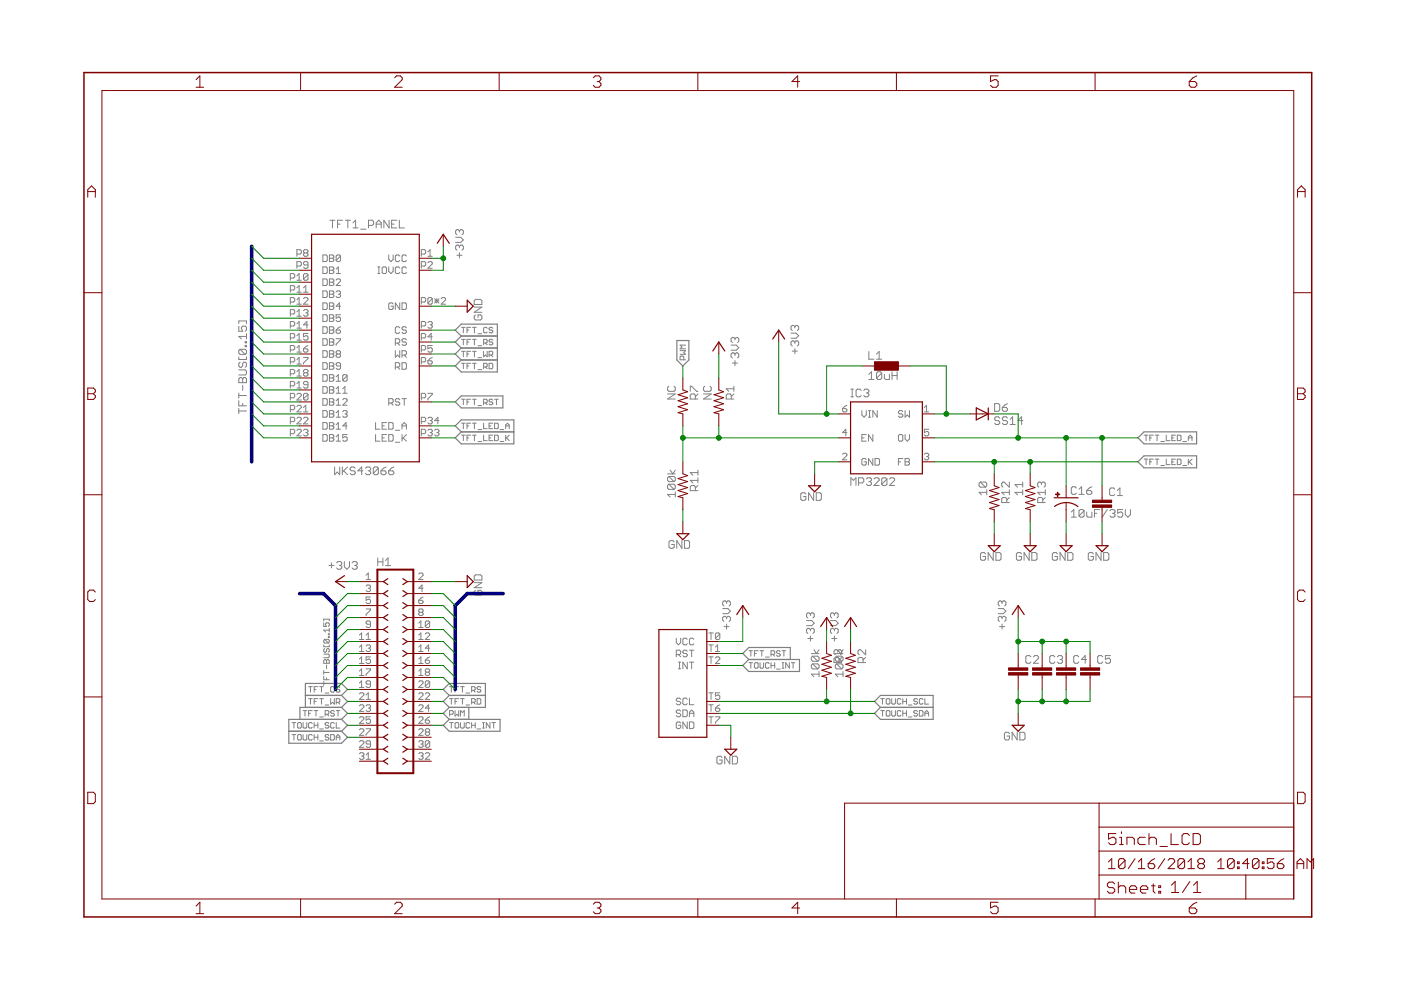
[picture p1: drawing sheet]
<svg xmlns="http://www.w3.org/2000/svg" width="297mm" height="210mm" viewBox="0 0 297 210" stroke-linecap="round" stroke-linejoin="round" font-family="sans-serif">
<g fill="none" stroke="#808080" stroke-width=".21">
<path d="M61.6 58.9h.7l.2-.2v-.4l-.2-.3h-.7v1.4M62.9 53.9h.7l.3-.3v-.4l-.3-.3h-.7v1.4M62.9 56.4h.7l.3-.2v-.5l-.3-.2h-.7v1.4M62.9 58.5l.5-.5v1.4M62.9 59.4h1M64.6 53.6l-.3-.2 .3-.5h.5l.2 .3-.2 .4M64.6 53.6l-.3 .3 .3 .4h.5l.2-.2-.2-.5M64.6 53.6h.5M65.3 56.2h-.7l-.3-.3 .3-.4h.5l.2 .2v.9l-.2 .3h-.5l-.3-.3M65.3 58.3v.9l-.2 .2h-.5l-.3-.2M65.3 58.3l-.2-.3h-.5l-.3 .3v.9M65.3 58.3l-1 .9"/>
<path d="M68.5 54.1h.7l.2 .2v.9l-.2 .3h-.7zM68.5 56.6h.7l.2 .2v1l-.2 .2h-.7zM68.5 59.1h.7l.2 .3v.9l-.2 .2h-.7zM69.8 54.1h.7l.3 .2-.3 .5 .3 .4-.3 .3h-.7zM69.8 56.6h.7l.3 .2-.3 .5 .3 .5-.3 .2h-.7zM69.8 59.1h.7l.3 .3-.3 .4 .3 .5-.3 .2h-.7zM69.8 54.8h.7M69.8 57.3h.7M69.8 59.8h.7M69.9 46.7h1.1M70.5 46.7v1.6M71.3 59.4l.2-.3h.5l.2 .3v.2l-.9 .9h.9"/>
<path d="M71.3 58h.9M71.3 57.1l.4-.5v1.4M71.6 47.5h.5M72.2 54.3v.9l-.2 .3h-.5l-.2-.3M72.2 54.3l-.2-.2h-.5l-.2 .2v.9M72.2 54.3l-.9 .9M72.7 46.7h-1.1v1.6M73.2 46.7h1.1M73.7 46.7v1.6M74.8 47.2l.6-.5v1.6M74.8 48.3h1.1M76.5 48.6h1.1"/>
<path d="M78.1 47.8h.8l.3-.3v-.5l-.3-.3h-.8v1.6M79.8 47.5h1M79.8 48.3v-1.1l.5-.5 .5 .5v1.1M80.1 58h.5M80.1 56.6h.5M80.3 56.6v1.4M81 56.8l.3-.2h.4l.3 .2v1l-.3 .2h-.4l-.3-.2zM82.4 54.1v.9l.5 .5 .5-.5v-.9M82.4 56.6v.9l.5 .5 .5-.5v-.9M82.5 46.7v1.6l-1.1-1.6v1.6M83 47.5h.6M84.1 46.7h-1.1v1.6h1.1"/>
<path d="M84.7 46.7v1.6h1M84.8 54.3l-.3-.2h-.4l-.3 .2v.9l.3 .3h.4l.3-.3M84.8 56.8l-.3-.2h-.4l-.3 .2v1l.3 .2h.4l.3-.2M86.2 54.3l-.3-.2h-.4l-.3 .2v.9l.3 .3h.4l.3-.3M86.2 56.8l-.3-.2h-.4l-.3 .2v1l.3 .2h.4l.3-.2M89.3 53.9h.7l.3-.3v-.4l-.3-.3h-.7v1.4M89.3 56.4h.7l.3-.2v-.5l-.3-.2h-.7v1.4M90.7 54.3h1M90.7 55.7l.3-.2h.4l.3 .2v.2l-1 1h1M90.7 53.4l.5-.5v1.4M96.6 50.3h1.1l.5 .6-.5 .5h-1.1M96.9 54.1h1.1"/>
<path d="M97.4 49v.2M97.4 52.2v.3M97.4 53.6v1.1M97.4 52.2l-.3-.2h-.2l-.3 .2v.6l.3 .2M97.4 49l-.3-.3h-.2l-.3 .3v.5l.3 .3M97.4 52.2l.3-.2h.3l.2 .2v.6l-.2 .2M97.4 49l.3-.3h.3l.2 .3v.5l-.2 .3M50.6 68.6v-.5h1.7v.5M50.6 69.2v1h.9l-.3-.5v-.3l.3-.2h.5l.3 .2v.6l-.3 .2M50.6 75.7v.5h1.7v-.5M50.6 78.4h1.4l.3 .3v.5l-.3 .3h-1.4M50.9 74.1h1.1l.3 .2v.6l-.3 .2"/>
<path d="M50.9 76.8l-.3 .2v.6l.3 .3h.3l.3-.3v-.6l.2-.2h.3l.3 .2v.6l-.3 .3M50.9 74.1l-.3 .2v.6l.3 .2h1.1M50.9 74.1l1.1 1M52 73.2h.3v.3h-.3zM52 72.4h.3v.3h-.3zM52.3 70.8v1.1M52.3 71.3h-1.7l.6 .6M61.6 61.5h.7l.2-.2v-.5l-.2-.2h-.7v1.4M61.6 64h.7l.2-.2v-.5l-.2-.2h-.7v1.4M61.6 66.6h.7l.2-.3v-.4l-.2-.3h-.7v1.4M61.6 69.1h.7l.2-.2v-.5l-.2-.2h-.7v1.4M61.6 71.6h.7l.2-.2v-.4l-.2-.3h-.7v1.4"/>
<path d="M61.6 74.2h.7l.2-.2v-.5l-.2-.2h-.7v1.4M61.6 76.7h.7l.2-.2v-.5l-.2-.2h-.7v1.4M61.6 79.3h.7l.2-.3v-.4l-.2-.3h-.7v1.4M62.9 63.6l.5-.5v1.4M62.9 61l.5-.4v1.4M62.9 66.1l.5-.5v1.4M62.9 68.6l.5-.4v1.4M62.9 71.2l.5-.5v1.4M62.9 73.7l.5-.4v1.4M62.9 76.3l.5-.5v1.4M62.9 78.8l.5-.5v1.4M62.9 62h1"/>
<path d="M62.9 64.5h1M62.9 67h1M62.9 69.6h1M62.9 72.1h1M62.9 74.7h1M62.9 77.2h1M62.9 79.7h1M64.3 63.3l.3-.2h.5l.2 .2v.3l-1 .9h1M64.3 65.9l.3-.3h.5l.2 .3-.2 .4M64.3 74h.8l.2 .4-.2 .3h-.5l-.3-.3zM64.3 75.8h1v.2l-1 1v.2M64.3 62h1"/>
<path d="M64.3 61l.5-.4v1.4M64.6 79l-.3-.2 .3-.5h.5l.2 .3-.2 .4M64.6 79l-.3 .3 .3 .4h.5l.2-.2-.2-.5M64.6 79h.5M64.8 66.3h.3M65.1 66.3l.2 .3-.2 .4h-.5l-.3-.2M65.3 70.7h-1v.7l.5-.2 .5 .2v.5l-.2 .2h-.5l-.3-.2M65.3 68.9h-1l.8-.7v1.4M65.3 73.3l-1 .7M68.5 69.3h.7l.2 .2v.9l-.2 .3h-.7zM68.5 71.8h.7l.2 .3v.9l-.2 .2h-.7zM68.5 76.9h.7l.2 .2v1l-.2 .2h-.7z"/>
<path d="M68.5 61.7h.7l.2 .2v.9l-.2 .3h-.7zM68.5 64.2h.7l.2 .3v.9l-.2 .2h-.7zM68.5 66.7h.7l.2 .3v.9l-.2 .3h-.7zM68.5 74.4h.7l.2 .2v.9l-.2 .3h-.7zM68.5 79.4h.7l.2 .3v.9l-.2 .2h-.7zM69.8 74.4h.7l.3 .2-.3 .5 .3 .4-.3 .3h-.7zM69.8 69.3h.7l.3 .2-.3 .5 .3 .4-.3 .3h-.7zM69.8 71.8h.7l.3 .3-.3 .4 .3 .5-.3 .2h-.7zM69.8 61.7h.7l.3 .2-.3 .5 .3 .4-.3 .3h-.7zM69.8 64.2h.7l.3 .3-.3 .4 .3 .5-.3 .2h-.7zM69.8 66.7h.7l.3 .3-.3 .5 .3 .4-.3 .3h-.7zM69.8 76.9h.7l.3 .2-.3 .5 .3 .5-.3 .2h-.7z"/>
<path d="M69.8 79.4h.7l.3 .3-.3 .4 .3 .5-.3 .2h-.7zM69.8 62.4h.7M69.8 64.9h.7M69.8 67.5h.7M69.8 70h.7M69.8 72.5h.7M69.8 75.1h.7M69.8 77.6h.7M71.3 70h.7l.2 .4-.2 .3h-.5l-.2-.3zM71.3 71.8h.9v.3l-.9 .9v.2M71.3 61.9l.2-.2h.5l.2 .2-.2 .5M71.3 79.9l.4-.5v1.4"/>
<path d="M71.5 75.1l-.2 .2 .2 .5h.5l.2-.3-.2-.4M71.5 75.1l-.2-.3 .2-.4h.5l.2 .2-.2 .5M71.5 75.1h.5M71.7 62.4h.3M72 62.4l.2 .2-.2 .5h-.5l-.2-.3M72.2 66.7h-.9v.8l.4-.3h.3l.2 .3v.4l-.2 .3h-.5l-.2-.3M72.2 77.6h-.7l-.2-.2 .2-.5h.5l.2 .2v1l-.2 .2h-.5l-.2-.2M72.2 64.9h-.9l.7-.7v1.4M72.2 69.3l-.9 .7M73.6 79.7l-.2-.3h-.5l-.2 .3v.9M73.6 79.7v.9l-.2 .2h-.5l-.2-.2M73.6 79.7l-.9 .9"/>
<path d="M83.4 64.5l-.3-.3h-.4l-.3 .3v.9l.3 .2h.4l.3-.2v-.5h-.5M83.8 72.7h.7l.3-.2v-.4l-.3-.3h-.7v1.4M83.8 77.8h.7l.3-.2v-.5l-.3-.2h-.7v1.4M83.8 74.4v1.4l.5-.5 .5 .5v-1.4M84.3 72.7l.5 .5M84.3 77.8l.5 .5M84.8 69.5l-.3-.2h-.4l-.3 .2v.9l.3 .3h.4l.3-.3M84.8 64.2v1.4l-1-1.4v1.4M85.2 64.2h.7l.3 .3v.9l-.3 .2h-.7zM85.2 75.3h.7l.3-.2v-.5l-.3-.2h-.7v1.4M85.2 76.9h.7l.3 .2v1l-.3 .2h-.7zM85.7 75.3l.5 .5"/>
<path d="M86.2 69.5l-.3-.2h-.4l-.3 .4 .3 .3h.4l.3 .4-.3 .3h-.4l-.3-.3M86.2 72.1l-.3-.3h-.4l-.3 .5 .3 .2h.4l.3 .5-.3 .2h-.4l-.3-.2M89.3 64h.7l.3-.2v-.5l-.3-.2h-.7v1.4M89.3 69.1h.7l.3-.2v-.5l-.3-.2h-.7v1.4M89.3 71.6h.7l.3-.2v-.4l-.3-.3h-.7v1.4M89.3 74.2h.7l.3-.2v-.5l-.3-.2h-.7v1.4M89.3 76.7h.7l.3-.2v-.5l-.3-.2h-.7v1.4M90.7 68.4l.3-.2h.4l.3 .2-.3 .5M90.7 76.5h.7l.3 .5-.3 .2h-.4l-.3-.2zM91.2 68.9h.2M91.4 68.9l.3 .2-.3 .5h-.4l-.3-.3M91.7 63.3l-.3-.2h-.4l-.3 .2v1"/>
<path d="M91.7 63.3v1l-.3 .2h-.4l-.3-.2M91.7 73.3h-1v.7l.5-.3 .5 .3v.4l-.3 .3h-.4l-.3-.3M91.7 63.3l-1 1M91.7 71.4h-1l.7-.7v1.4M91.7 75.8l-1 .7M92.1 63.3l1 1M92.1 63.8h1M92.6 63.3v1M93.1 63.3l-1 1M93.5 63.3l.3-.2h.4l.3 .2v.3l-1 .9h1M97.9 69.4h.7M97.9 71.9h.7"/>
<path d="M97.9 74.5h.7M97.9 77h.7M98.2 69.4v1.2M98.2 71.9v1.2M98.2 74.5v1.1M98.2 77v1.2M99 70h.4M99 72.5h.4M99 75.1h.4M99 77.6h.4M99.8 69.4h-.8v1.2M99.8 71.9h-.8v1.2"/>
<path d="M99.8 74.5h-.8v1.1M99.8 77h-.8v1.2M100.2 69.4h.8M100.2 71.9h.8M100.2 74.5h.8M100.2 77h.8M100.5 63.8l.3-.3h1.1l.3 .3v.8h-1.7zM100.5 65.1h1.7l-1.7 1.1h1.7M100.6 69.4v1.2M100.6 71.9v1.2M100.6 74.5v1.1M100.6 77v1.2"/>
<path d="M100.8 66.8l-.3 .2v.6l.3 .2h1.1l.3-.2v-.6l-.3-.2h-.6v.5M101.3 70.8h.8M101.3 73.3h.8M101.3 75.8h.8M101.3 78.4h.8M102.5 72.7h.6l.2-.2v-.4l-.2-.2h-.6v1.2M102.5 77.8h.6l.2-.2v-.4l-.2-.2h-.6v1.2M102.5 74.5v1.1l.4-.3 .4 .3v-1.1M102.9 72.7l.4 .4M102.9 77.8l.4 .4M103.3 69.6l-.2-.2h-.4l-.2 .2v.8l.2 .2h.4l.2-.2M103.7 75.3h.6l.2-.2v-.4l-.2-.2h-.6v1.1"/>
<path d="M103.7 77h.6l.2 .2v.8l-.2 .2h-.6zM104.1 75.3l.4 .3M104.5 72.1l-.2-.2h-.4l-.2 .4 .2 .2h.4l.2 .4-.2 .2h-.4l-.2-.2M104.5 69.6l-.2-.2h-.4l-.2 .4 .2 .2h.4l.2 .4-.2 .2h-.4l-.2-.2M144.2 74.3h1.2l-.4 .4 .4 .4h-1.2M145 76.3v-.6l-.2-.2h-.4l-.2 .2v.6h1.2M145.4 73.2h-1.2l.4 .4-.4 .4h1.2M155 73.2h1.1l.5 .5-.5 .6h-1.1M155.3 77h1.1M155.8 71.8v.3M155.8 75.1v.3M155.8 76.5v1"/>
<path d="M155.8 75.1l-.2-.3h-.3l-.3 .3v.5l.3 .3M155.8 71.8l-.2-.3h-.3l-.3 .3v.5l.3 .3M155.8 75.1l.3-.3h.3l.2 .3v.5l-.2 .3M155.8 71.8l.3-.3h.3l.2 .3v.5l-.2 .3M167.7 70.6h1.1l.5 .6-.5 .5h-1.1M168 74.4h1.1M168.5 69.3v.2M168.5 72.5v.3M168.5 73.9v1.1M168.5 72.5l-.2-.2h-.3l-.3 .2v.6l.3 .3M168.5 69.3l-.2-.3h-.3l-.3 .3v.5l.3 .3M168.5 72.5l.3-.2h.3l.2 .2v.6l-.2 .3"/>
<path d="M168.5 69.3l.3-.3h.3l.2 .3v.5l-.2 .3M184.2 79.4l.6-.6v1.7M184.2 74.5v1.7h1.1M185.8 75.1l.6-.6v1.7M185.8 76.2h1.1M186.9 79.1v1.1l-.2 .3h-.6l-.3-.3M186.9 79.1l-.2-.3h-.6l-.3 .3v1.1M186.9 79.1l-1.1 1.1M187.5 79.4v.8l.3 .3h.8v-1.1M189.1 78.8v1.7M189.1 79.6h1.1M190.2 78.8v1.7"/>
<path d="M50.6 87.1h1.7M50.6 83.3v1.1M50.6 85v1h1.7M50.6 86.6v1.1M50.6 83.9h1.7M50.9 80.1h.3l.3 .2 .2-.2h.3l.3 .2v.8h-1.7v-.8zM51.5 80.3v.8M51.5 81.7v1.1M51.5 85.5v.5M61.6 89.4h.7l.2-.2v-.5l-.2-.2h-.7v1.4M61.6 91.9h.7l.2-.2v-.5l-.2-.2h-.7v1.4M61.6 81.8h.7l.2-.2v-.5l-.2-.2h-.7v1.4"/>
<path d="M61.6 84.3h.7l.2-.2v-.5l-.2-.2h-.7v1.4M61.6 86.9h.7l.2-.3v-.4l-.2-.3h-.7v1.4M62.9 88.7l.3-.2h.4l.3 .2v.2l-1 1h1M62.9 86.2l.3-.3h.4l.3 .3v.2l-1 .9h1M62.9 91.2l.3-.2h.4l.3 .2v.3l-1 .9h1M62.9 83.6l.3-.2h.4l.3 .2v.3l-1 .9h1M62.9 81.3l.5-.4v1.4M62.9 82.3h1M64.3 88.7l.3-.2h.5l.2 .2v.2l-1 1h1M64.3 87.3h1M64.3 91.2l.3-.2h.5l.2 .2-.2 .5M64.3 86.4l.5-.5v1.4"/>
<path d="M64.8 91.7h.3M65.1 91.7l.2 .2-.2 .5h-.5l-.3-.2M65.3 81.6h-.7l-.3-.3 .3-.4h.5l.2 .2v.9l-.2 .3h-.5l-.3-.3M65.3 83.6v1l-.2 .2h-.5l-.3-.2M65.3 83.6l-.2-.2h-.5l-.3 .2v1M65.3 83.6l-1 1M68.5 87.1h.7l.2 .2v.9l-.2 .3h-.7zM68.5 92.1h.7l.2 .3v.9l-.2 .2h-.7zM68.5 89.6h.7l.2 .2v1l-.2 .2h-.7zM68.5 82h.7l.2 .2v.9l-.2 .3h-.7zM68.5 84.5h.7l.2 .3v.9l-.2 .2h-.7zM69.8 87.1h.7l.3 .2-.3 .5 .3 .4-.3 .3h-.7z"/>
<path d="M69.8 92.1h.7l.3 .3-.3 .4 .3 .5-.3 .2h-.7zM69.8 92.8h.7M69.8 89.6h.7l.3 .2-.3 .5 .3 .5-.3 .2h-.7zM69.8 87.8h.7M69.8 82h.7l.3 .2-.3 .5 .3 .4-.3 .3h-.7zM69.8 84.5h.7l.3 .3-.3 .4 .3 .5-.3 .2h-.7zM69.8 80.1h.7M69.8 82.7h.7M69.8 85.2h.7M69.8 90.3h.7M71 99v1.6l.5-.5 .5 .5v-1.6M71.3 88.5h.9"/>
<path d="M71.3 93.5h.9M71.3 91h.9M71.3 82.4l.4-.4v1.4M71.3 85l.4-.5v1.4M71.3 87.5l.4-.4v1.4M71.3 90.1l.4-.5v1.4M71.3 92.6l.4-.5v1.4M71.3 80.8h.9M71.3 83.4h.9M71.3 85.9h.9M72.6 99v1.6M72.7 87.3l.2-.2h.5l.2 .2-.2 .5"/>
<path d="M72.7 84.8l.2-.3h.5l.2 .3v.2l-.9 .9h.9M72.7 83.4h.9M72.7 82.4l.4-.4v1.4M72.9 99.8l.8 .8M73.1 87.8h.3M73.4 87.8l.2 .2-.2 .5h-.5l-.2-.3M73.6 92.1h-.9v.7l.4-.2 .5 .2v.5l-.2 .2h-.5l-.2-.2M73.6 90.3h-.9l.7-.7v1.4M73.7 99l-1.1 1.1M75.3 99.3l-.3-.3h-.5l-.3 .3v.2l.3 .3h.5l.3 .3v.3l-.3 .2h-.5l-.3-.2M76.9 99.8h-1l.8-.8v1.6M77.5 99.3l.3-.3h.5l.3 .3v.2l-.3 .3"/>
<path d="M78 99.8h.3M78.3 99.8l.3 .3v.3l-.3 .2h-.5l-.3-.2M79.6 92.1v1.4h1M79.6 89.6v1.4h1M80.2 99.3l-.3-.3h-.5l-.3 .3v1.1M80.2 99.3v1.1l-.3 .2h-.5l-.3-.2M80.2 99.3l-1.1 1.1M80.8 99.8h.8l.3 .3v.3l-.3 .2h-.6l-.2-.2zM81 92.8h.5M81 90.3h.5M81.9 99l-.6 .3-.5 .5M82 92.1h-1v1.4h1"/>
<path d="M82 89.6h-1v1.4h1M82.4 99.8h.8l.3 .3v.3l-.3 .2h-.5l-.3-.2zM82.4 85.4h.7l.3-.2v-.4l-.3-.3h-.7v1.4M82.4 89.6h.7l.3 .2v1l-.3 .2h-.7zM82.4 92.1h.7l.3 .3v.9l-.3 .2h-.7zM82.9 85.4l.5 .5M83.5 99l-.5 .3-.6 .5M83.8 93.8h1M83.8 91.2h1M84.8 84.8l-.3-.3h-.4l-.3 .3 .3 .4h.4l.3 .2-.3 .5h-.4l-.3-.2M85.2 84.5h1M85.2 90.3h1"/>
<path d="M85.2 91v-.9l.5-.5 .5 .5v.9M85.2 92.1v1.4M85.5 92.8l.7 .7M85.7 84.5v1.4M86.2 92.1l-1 1M89.3 89.4h.7l.3-.2v-.5l-.3-.2h-.7v1.4M89.3 91.9h.7l.3-.2v-.5l-.3-.2h-.7v1.4M89.3 84.3h.7l.3-.2v-.5l-.3-.2h-.7v1.4M90.7 88.7l.3-.2h.4l.3 .2-.3 .5M90.7 91.2l.3-.2h.4l.3 .2-.3 .5M90.7 83.4h1v.2l-1 1v.2M91.2 89.2h.2"/>
<path d="M91.2 91.7h.2M91.4 91.7l.3 .2-.3 .5h-.4l-.3-.2M91.4 89.2l.3 .2-.3 .5h-.4l-.3-.3M92.1 91.2l.3-.2h.4l.3 .2-.3 .5M92.6 91.7h.2M92.8 91.7l.3 .2-.3 .5h-.4l-.3-.2M93.1 89.2h-1l.7-.7v1.4M97.9 92.3h.7M97.9 84.6h.7M97.9 89.7h.7M98.2 84.6v1.2M98.2 89.7v1.2"/>
<path d="M98.2 92.3v1.1M99 92.8h.4M99 85.2h.4M99 90.3h.4M99.8 92.3h-.8v1.1M99.8 84.6h-.8v1.2M99.8 89.7h-.8v1.2M100.2 92.3h.8M100.2 84.6h.8M100.2 89.7h.8M100.6 84.6v1.2M100.6 89.7v1.2"/>
<path d="M100.6 92.3v1.1M101.3 93.6h.8M101.3 86h.8M101.3 91.1h.8M102.5 85.4h.6l.2-.2v-.4l-.2-.2h-.6v1.2M102.5 89.7v1.2h.8M102.5 92.3v1.1h.8M102.9 85.4l.4 .4M103.7 92.8h.4M103.7 90.3h.4M104.5 84.8l-.2-.2h-.4l-.2 .4 .2 .2h.4l.2 .4-.2 .2h-.4l-.2-.2M104.5 92.3h-.8v1.1h.8"/>
<path d="M104.5 89.7h-.8v1.2h.8M104.9 92.3h.6l.1 .2v.7l-.1 .2h-.6zM104.9 89.7h.6l.1 .2v.8l-.1 .2h-.6zM104.9 84.6h.7M105.3 84.6v1.2M106 93.6h.8M106 91.1h.8M107.2 90.3h.8M107.2 90.9v-.8l.4-.4 .4 .4v.8M107.2 92.3v1.1M107.4 92.8l.6 .6M108 92.3l-.8 .7"/>
<path d="M141.5 83.5h1.7l-1.7 1.1h1.7M141.8 81.9l-.3 .3v.5l.3 .3h1.1l.3-.3v-.5l-.3-.3M142.1 99.7l.5 .8 .6-.8M146.3 83v-1.1h.3l1.1 1.1h.3M147.4 84.6v-.8l-.2-.3h-.6l-.3 .3v.8h1.7M148 83.5l-.6 .6M148 99.7v1.1M149.2 83.5h1.6l-1.6 1.1h1.6M149.4 81.9l-.2 .3v.5l.2 .3h1.1l.3-.3v-.5l-.3-.3M155 84.6v-.8l-.2-.3h-.6l-.2 .3v.8h1.6M155.6 83.5l-.6 .6M155.6 82.4h-1.6l.5 .6"/>
<path d="M155.6 81.9v1.1M178.6 86.6h.7l.3 .5-.3 .2h-.4l-.3-.2zM178.6 96.3l.3-.2h.4l.3 .2v.3l-1 .9h1M179.6 85.9l-1 .7M179.6 91.7h-1l.7-.7v1.4M180.4 84.1h.6M180.4 82.5h.6M180.7 82.5v1.6M182.6 82.8l-.3-.3h-.5l-.3 .3v1.1l.3 .2h.5l.3-.2M182.7 87.1v.9l.5 .5 .5-.5v-.9M182.7 92.8h.5M183.1 82.8l.3-.3h.5l.3 .3v.3l-.3 .2"/>
<path d="M183.7 92.1h-1v1.4h1M183.7 97.5l-.3-.3h-.4l-.3 .3v.9l.3 .2h.4l.3-.2v-.5h-.5M183.7 83.3h.2M183.9 83.3l.3 .3v.3l-.3 .2h-.5l-.3-.2M184.1 88.5h.5M184.1 87.1h.5M184.2 80.5h1.1M184.4 87.1v1.4M185.1 92.1v1.4l-1-1.4v1.4M185.1 97.2v1.4l-1-1.4v1.4M185.5 97.2h.7l.3 .3v.9l-.3 .2h-.7zM186 87.1v1.4l-.9-1.4v1.4"/>
<path d="M190.5 92.4l.2-.3h.5l.2 .3v.9l-.2 .2h-.5l-.2-.2zM190.5 97.9h.4M191.4 87.3l-.2-.2h-.5l-.2 .2 .2 .5h.5l.2 .2-.2 .5h-.5l-.2-.3M191.4 97.2h-.9v1.4M191.9 97.2h.7l.2 .3-.2 .4 .2 .5-.2 .2h-.7zM191.9 97.9h.7M191.9 87.1v1.4l.5-.5 .4 .5v-1.4M191.9 92.1v1l.5 .4 .4-.4v-1M196 87.3h.9M196 96.3l.2-.2h.5l.2 .2-.2 .5M196 86.4l.4-.5v1.4M196.4 96.8h.3"/>
<path d="M196.7 96.8l.2 .2-.2 .5h-.5l-.2-.2M196.9 91h-.9v.7l.7-.2 .2 .2v.5l-.2 .2h-.5l-.2-.2M210.9 85.6h.8l.3 .3v1l-.3 .3h-.8zM212 88.6l-.3-.2h-.5l-.3 .2v.3l.3 .3h.5l.3 .3v.2l-.3 .3h-.5l-.3-.3M212.5 86.4h.8l.3 .3v.2l-.3 .3h-.5l-.3-.3zM213.6 88.6l-.3-.2h-.5l-.3 .2v.3l.3 .3h.5l.3 .3v.2l-.3 .3h-.5l-.3-.3M213.6 85.6l-1.1 .8M214.2 90h1M214.2 88.9l.5-.5v1.6M216.9 89.2h-1.1l.8-.8v1.6M242.6 97.3h.8M242.6 92.3h.8"/>
<path d="M243 92.3v1.1M243 97.3v1.2M243.8 92.8h.4M243.8 97.9h.4M244.5 97.3h-.7v1.2M244.5 92.3h-.7v1.1M244.9 97.3h.8M244.9 92.3h.8M245.3 92.3v1.1M245.3 97.3v1.2M246.1 98.7h.8M246.1 93.6h.8"/>
<path d="M247.3 92.3v1.1h.8M247.3 97.3v1.2h.8M248.5 92.8h.3M248.5 97.9h.3M249.2 97.3h-.7v1.2h.7M249.2 92.3h-.7v1.1h.7M249.6 97.3h.6l.2 .2v.8l-.2 .2h-.6zM249.6 92.3h.6l.2 .2v.7l-.2 .2h-.6zM250.8 98.7h.8M250.8 93.6h.8M251.9 92.8h.8M251.9 93.4v-.8l.4-.3 .4 .3v.8"/>
<path d="M251.9 97.3v1.2M252.1 97.9l.6 .6M252.7 97.3l-.8 .8M69.7 119.9h1.1M70.3 119.3v1.1M71.4 119.3l.2-.2h.6l.3 .2v.3l-.3 .3M71.9 119.9h.3M72.2 119.9l.3 .3v.2l-.3 .3h-.6l-.2-.3M73 119.1v1.1l.6 .5 .5-.5v-1.1M74.7 119.3l.2-.2h.6l.2 .2v.3l-.2 .3M75.2 119.9h.3M75.5 119.9l.2 .3v.2l-.2 .3h-.6l-.2-.3"/>
<path d="M80.1 118.3v1.6M80.1 119.1h1.1M81.2 118.3v1.6M81.7 118.9l.6-.6v1.6M81.7 119.9h1.1M141.5 100.5h1.7M141.8 101l-.3 .3v.6l.3 .2h1.1M141.8 102.7l-.3 .2v.6l.3 .3h1.1M141.8 101h1.1l.3 .3v.6l-.3 .2M141.8 102.7h1.1l.3 .2v.6l-.3 .3M141.8 102.7l1.1 1.1M141.8 101l1.1 1.1"/>
<path d="M142.9 114.9l-.2-.3h-.6l-.3 .3v1.1l.3 .2h.6l.2-.2v-.6h-.5M143.2 104.3v1.1M143.2 104.8h-1.7l.6 .6M144.6 114.6v1.6l-1.1-1.6v1.6M145.1 114.6h.8l.3 .3v1.1l-.3 .2h-.8zM147.4 104v-.8l-.2-.3h-.6l-.3 .3v.8h1.7M148 102.9l-.6 .6M148 101.9h-1.7l.6 .5M148 101.3v1.1M148 100.2h-1.7l.6 .6M170.9 104.7l-.3-.2h-.5l-.3 .2v1.1l.3 .3h.5l.3-.3v-.5h-.6M172.5 104.5v1.6l-1.1-1.6v1.6"/>
<path d="M173.1 104.5h.8l.2 .2v1.1l-.2 .3h-.8zM180.4 102.9v-1.6l.6 .5 .5-.5v1.6M182 102.4h.9l.2-.3v-.5l-.2-.3h-.9v1.6M183.7 101.6l.3-.3h.5l.3 .3v.2l-.3 .3M184.2 102.1h.3M184.5 102.1l.3 .3v.3l-.3 .2h-.5l-.3-.2M185.3 101.6l.3-.3h.5l.3 .3v.2l-1.1 1.1h1.1M188 101.6l-.2-.3h-.6l-.3 .3v1.1M188 101.6v1.1l-.2 .2h-.6l-.3-.2M188 101.6l-1.1 1.1M188.6 101.6l.3-.3h.5l.3 .3v.2l-1.1 1.1h1.1M207.9 102.2h1l.3 .3v.5l-.3 .3"/>
<path d="M207.9 102.2l-.3 .3v.5l.3 .3h1M207.9 102.2l1 1.1M209 117.4l-.3-.2h-.5l-.3 .2v1.1l.3 .3h.5l.3-.3v-.5h-.6M209.2 104.4h-1.6l.5 .5M209.2 103.8v1.1M210.6 117.2v1.6l-1.1-1.6v1.6M211.2 117.2h.8l.2 .2v1.1l-.2 .3h-.8zM213.5 106.6v-.9l-.3-.2h-.6l-.2 .2v.9h1.6M214 104.4h-1.6l.5 .5M214 102.2v1.1l-1.1-1.1h-.3l-.2 .3v.5l.2 .3M214 105.5l-.5 .5M214 103.8v1.1"/>
<path d="M216.6 117.4l-.3-.2h-.5l-.3 .2v1.1l.3 .3h.5l.3-.3v-.5h-.6M216.8 104.4h-1.6l.5 .5M216.8 102.2v1.1M216.8 103.8v1.1M216.8 102.7h-1.6l.5 .6M218.2 117.2v1.6l-1.1-1.6v1.6M218.8 117.2h.8l.3 .2v1.1l-.3 .3h-.8zM220.8 102.5l-.3-.3h-.2l-.3 .3v.5l.3 .3M220.8 102.5l.3-.3h.3l.2 .3v.5l-.2 .3M220.8 102.5v.2M221.1 106.6v-.9l-.3-.2h-.5l-.3 .2v.9h1.6M221.6 104.4h-1.6l.5 .5"/>
<path d="M221.6 105.5l-.5 .5M221.6 103.8v1.1M224.2 117.4l-.3-.2h-.5l-.3 .2v1.1l.3 .3h.5l.3-.3v-.5h-.6M225.8 117.2v1.6l-1.1-1.6v1.6M226.4 117.2h.8l.3 .2v1.1l-.3 .3h-.8zM227.1 108.6l.6-.6v1.6M227.1 109.6h1.1M228.2 103.5l-.3-.3h-.5l-.3 .3v1.1l.3 .2h.5l.3-.2M228.8 104.8h1M228.8 103.7l.5-.5v1.6M229.8 108.3v1.1l-.2 .2h-.6l-.2-.2M229.8 108.3l-.2-.3h-.6l-.2 .3v1.1"/>
<path d="M229.8 108.3l-1 1.1M230.4 104h.8l.3 .3v.3l-.3 .2h-.5l-.3-.2zM230.4 108.6v.8l.3 .2h.8v-1M231.5 103.2l-.6 .3-.5 .5M231.8 117.4l-.3-.2h-.5l-.3 .2v1.1l.3 .3h.5l.3-.3v-.5h-.5M232.1 108.8h.5M233.1 108h-1v1.6M233.4 117.2v1.6l-1-1.6v1.6M234 117.2h.8l.3 .2v1.1l-.3 .3h-.8zM234.8 108l-1.1 1.6M235.3 108.3l.3-.3h.5l.3 .3v.3l-.3 .2M235.9 108.8h.2"/>
<path d="M236.1 108.8l.3 .3v.3l-.3 .2h-.5l-.3-.2M236.3 103.7l-.2-.2h-.6l-.2 .2v1.1l.2 .3h.6l.2-.3M236.9 105.1h1.1M236.9 104l.5-.5v1.6M238 108h-1v.8l.5-.2h.3l.2 .2v.6l-.2 .2h-.6l-.2-.2M238.6 108v1.1l.5 .5 .6-.5v-1.1M68.6 131.7v-.4h1.2v.4M68.6 132.1v.7h.6l-.2-.4 .2-.3h.4l.2 .1v.4l-.2 .2M68.6 136.7v.4h1.2v-.4M68.6 138.7h1l.2 .2v.4l-.2 .1h-1M68.8 137.5l-.2 .2v.4l.4 .2 .2-.2v-.4l.4-.2 .2 .2v.4l-.2 .2M68.8 135.6l-.2 .2v.3l.2 .2h.8"/>
<path d="M68.8 135.6h.8l.2 .2v.3l-.2 .2M68.8 135.6l.8 .7M69.6 134.4h.2v.2h-.2zM69.6 135h.2v.2h-.2zM69.8 133.2v.8M69.8 133.6h-1.2l.4 .4M76.2 135.6h1M76.2 138.1h1M76.2 134.7l.5-.5v1.4M76.2 137.2l.5-.5v1.4M76.2 139.7l.5-.4v1.4M77.6 124.3l.3-.3h.4l.2 .3-.2 .4"/>
<path d="M77.6 135.6h.9M77.6 137l.3-.3h.4l.2 .3-.2 .4M77.6 122l.5-.5v1.4M77.6 134.7l.5-.5v1.4M77.6 122.9h.9M77.6 129.1h.9v.2l-.9 1v.2M78.1 124.7h.2M78.1 137.4h.2M78.3 137.4l.2 .3-.2 .4h-.4l-.3-.2M78.3 124.7l.2 .3-.2 .4h-.4l-.3-.2M78.5 139.3h-.9v.7l.5-.3 .4 .3v.4l-.2 .3h-.4l-.3-.3M78.5 126.6h-.9v.7l.5-.3 .4 .3v.4l-.2 .3h-.4l-.3-.3"/>
<path d="M78.5 132.4h-.6l-.3-.3 .3-.4h.4l.2 .2v.9l-.2 .3h-.4l-.3-.3M88.8 135.6h.9M88.8 138.1h.9M88.8 121.7l.2-.2h.5l.2 .2v.3l-.9 .9h.9M88.8 127.3h.7l.2 .4-.2 .3h-.5l-.2-.3zM88.8 133.1h.9M88.8 132.1l.4-.4v1.4M88.8 134.7l.4-.5v1.4M88.8 137.2l.4-.5v1.4M88.8 139.7l.4-.4v1.4M89 129.8l-.2-.2 .2-.5h.5l.2 .2-.2 .5M89 129.8l-.2 .2 .2 .5h.5l.2-.2-.2-.5"/>
<path d="M89 129.8h.5M89.7 124.7h-.9l.7-.7v1.4M89.7 126.6l-.9 .7M90.2 134.4l.2-.2h.5l.2 .2v.3l-.9 .9h.9M90.2 140h.7l.2 .4-.2 .3h-.5l-.2-.3zM91.1 139.3l-.9 .7M91.1 131.9v.9l-.2 .3h-.5l-.2-.3M91.1 131.9l-.2-.2h-.5l-.2 .2v.9M91.1 131.9l-.9 .9M91.1 137.4h-.9l.7-.7v1.4M100.5 123.5h1.7l-1.7 1.1h1.7M100.8 121.9h1.1l.3 .3v.8h-1.7v-.8z"/>
<path d="M100.8 125.2l-.3 .2v.6l.3 .2h1.1l.3-.2v-.6l-.3-.2h-.6v.5M143.4 138.8h.7l.2-.2v-.5l-.2-.2h-.7v1.4M143.4 135.3v.9l.4 .5 .5-.5v-.9M143.8 138.8l.5 .5M145.7 138.1l-.2-.2h-.5l-.2 .4 .2 .3h.5l.2 .4-.2 .3h-.5l-.2-.3M145.7 135.6l-.2-.3h-.5l-.2 .3v.9l.2 .2h.5l.2-.2M146.2 137.9h.9M146.6 137.9v1.4M147.1 135.6l-.2-.3h-.5l-.2 .3v.9l.2 .2h.5l.2-.2M150.3 134.2h.9M150.3 139.3h.9M150.3 136.7h.9"/>
<path d="M150.7 134.2v1.4M150.7 136.7v1.4M150.7 139.3v1.4M151.7 139.5l.2-.2h.5l.2 .2v.2l-.9 1h.9M151.7 137.2l.4-.5v1.4M151.7 138.1h.9M152.6 134.4l-.2-.2h-.5l-.2 .2v1M152.6 134.4v1l-.2 .2h-.5l-.2-.2M152.6 134.4l-.9 1M153.2 129h1.1l.6 .6-.6 .5h-1.1M153.5 132.9h1.1M154.1 127.7v.3"/>
<path d="M154.1 130.9v.3M154.1 132.3v1.1M154.1 130.9l-.3-.2h-.3l-.3 .2v.6l.3 .3M154.1 127.7l-.3-.3h-.3l-.3 .3v.5l.3 .3M154.1 130.9l.2-.2h.3l.3 .2v.6l-.3 .3M154.1 127.7l.2-.3h.3l.3 .3v.5l-.3 .3M158.8 138h.8M159.2 138v1.1M160 138.6h.4M160.7 138h-.7v1.1M161.1 138h.8M161.5 138v1.1"/>
<path d="M162.3 139.3h.8M163.5 138.7h.6l.2-.1v-.4l-.2-.2h-.6v1.1M163.9 138.7l.4 .4M165.4 138.2l-.2-.2h-.4l-.2 .2 .2 .4h.4l.2 .1-.2 .4h-.4l-.2-.2M165.8 138h.8M166.2 138v1.1M171 131.6h1.1l.5 .5-.5 .6h-1.1M171.3 135.4h1.1M171.8 130.2v.3M171.8 133.5v.3M171.8 134.9v1M171.8 133.5l-.2-.3h-.3l-.3 .3v.5l.3 .3"/>
<path d="M171.8 130.2l-.2-.3h-.3l-.3 .3v.5l.3 .3M171.8 133.5l.3-.3h.3l.2 .3v.5l-.2 .3M171.8 130.2l.3-.3h.3l.2 .3v.5l-.2 .3M172 138.6h1.7M172.3 139.1l1.1 1.1M172.3 139.1l-.3 .3v.5l.3 .3h1.1M172.3 139.1h1.1l.3 .3v.5l-.3 .3M172.6 137.8l.5 .8 .6-.8M176.1 131.6h1.1l.5 .5-.5 .6h-1.1M176.4 135.4h1M176.9 133.5l-.3-.3h-.2l-.3 .3v.5l.3 .3M176.9 133.5l.3-.3h.2l.3 .3v.5l-.3 .3"/>
<path d="M176.9 130.2l-.3-.3h-.2l-.3 .3v.5l.3 .3M176.9 130.2l.3-.3h.2l.3 .3v.5l-.3 .3M176.9 130.2v.3M176.9 133.5v.3M176.9 134.9v1M177.1 138.6h1.6M177.4 139.1h1.1l.2 .3v.5l-.2 .3M177.4 139.1l-.6 .6v.8h1.7M177.4 139.1l1.1 1.1M177.6 138l-.2-.2h-.3l-.3 .2v.6l.3 .2M177.6 138l.3-.2h.3l.3 .2v.6l-.3 .2M177.6 138v.3"/>
<path d="M177.7 137.8l.5 .8 .5-.8M178.5 139.4l-.6 .5M183.5 137.8v1l-1.1-1h-.2l-.3 .2v.6l.3 .2M183.5 139.4l-.5 .5M211.6 129h1.1l.6 .6-.6 .5h-1.1M211.9 132.9h1.1M212.4 130.9l-.2-.2h-.3l-.3 .2v.6l.3 .3M212.4 130.9l.3-.2h.3l.3 .2v.6l-.3 .3M212.4 127.7l-.2-.3h-.3l-.3 .3v.5l.3 .3M212.4 127.7l.3-.3h.3l.3 .3v.5l-.3 .3M212.4 127.7v.3M212.4 130.9v.3"/>
<path d="M212.4 132.3v1.1M218.6 139.3l-.3-.3h-.5l-.3 .3v1.1l.3 .2h.5l.3-.2M219.1 139.3l.3-.3h.5l.3 .3v.3l-1.1 1h1.1M223.6 139.3l-.2-.3h-.6l-.2 .3v1.1l.2 .2h.6l.2-.2M224.2 139.3l.3-.3h.5l.3 .3v.3l-.3 .2M224.7 139.8h.3M225 139.8l.3 .3v.3l-.3 .2h-.5l-.3-.2M228.7 139.3l-.2-.3h-.6l-.3 .3v1.1l.3 .2h.6l.2-.2M230.4 139.8h-1.1l.8-.8v1.6M233.8 139.3l-.3-.3h-.5l-.3 .3v1.1l.3 .2h.5l.3-.2M235.4 139h-1v.8l.5-.2h.3l.2 .2v.6l-.2 .2h-.6l-.2-.2M61.9 153.2h.8"/>
<path d="M61.9 155.7h.8M62.3 153.2v1.2M62.3 155.7v1.2M63.1 155.9l.2-.2h.4l.2 .2v.8l-.2 .2h-.4l-.2-.2zM63.1 153.4l.2-.2h.4l.2 .2v.8l-.2 .2h-.4l-.2-.2zM64.3 155.7v1l.2 .2h.4l.1-.2v-1M64.3 150.7h.7M64.3 153.2v1l.2 .2h.4l.1-.2v-1M64.7 150.7v1.1M65.4 151.2h.4M65.4 145.6h.8M65.4 148.1h.8"/>
<path d="M65.8 145.6v1.1M65.8 148.1v1.2M66.2 155.9l-.2-.2h-.4l-.2 .2v.8l.2 .2h.4l.2-.2M66.2 150.7h-.8v1.1M66.2 153.4l-.2-.2h-.4l-.2 .2v.8l.2 .2h.4l.2-.2M66.6 153.8h.8M66.6 148.7h.4M66.6 150.7h.8M66.6 153.2v1.2M66.6 155.7v1.2M66.6 146.2h.4M66.6 156.3h.8"/>
<path d="M67 150.7v1.1M67.4 145.6h-.8v1.1M67.4 148.1h-.8v1.2M67.4 153.2v1.2M67.4 155.7v1.2M67.8 145.6h.8M67.8 148.1h.8M67.8 152h.8M67.8 154.6h.8M67.8 157.1h.8M68.2 145.6v1.1M68.2 148.1v1.2"/>
<path d="M68.6 140l.2-.2 .4 .2 .4-.2 .2 .2v.6h-1.2zM68.6 144.9h1.2M68.6 142.2v.8M68.6 143.4v.7h1.2M68.6 144.5v.8M68.6 142.6h1.2M68.9 151.4h.6l.2-.2v-.3l-.2-.2h-.6v1.1M68.9 146.9h.8M68.9 149.5h.8M69.2 140v.6M69.2 141v.8M69.2 143.7v.4"/>
<path d="M69.3 151.4l.4 .4M69.7 155.9l-.2-.2h-.4l-.2 .2 .2 .4h.4l.2 .2-.2 .4h-.4l-.2-.2M69.7 153.4l-.2-.2h-.4l-.2 .2 .2 .4h.4l.2 .2-.2 .4h-.4l-.2-.2M70.1 155.7h.6l.2 .2v.8l-.2 .2h-.6zM70.1 148.1v1.2l.4-.4 .4 .4v-1.2M70.9 150.9l-.2-.2h-.4l-.2 .2 .2 .3h.4l.2 .2-.2 .4h-.4l-.2-.2M70.9 145.8l-.2-.2h-.4l-.2 .2v.8l.2 .1h.4l.2-.1M70.9 153.4l-.2-.2h-.4l-.2 .2v.8l.2 .2h.4l.2-.2M71.3 148.9h.6l.2-.2v-.4l-.2-.2h-.6v1.2M71.3 156.9v-.8l.4-.4 .4 .4v.8M71.3 153.2v1.2h.8M71.3 150.7h.8"/>
<path d="M71.3 156.3h.8M71.7 148.9l.4 .4M71.7 150.7v1.1M72.1 145.8l-.2-.2h-.4l-.2 .2 .2 .4h.4l.2 .2-.2 .3h-.4l-.2-.1M76.2 149.7l.2-.3h.5l.3 .3v.2l-1 .9h1M76.2 157.3l.2-.2h.5l.3 .2v.2l-1 1h1M76.2 154.7l.2-.2h.5l.3 .2v.3l-1 .9h1M76.2 152.2l.2-.2h.5l.3 .2v.2l-1 1h1M76.2 140.7h1M76.2 147.1l.2-.2h.5l.3 .2v.3l-1 .9h1M76.2 142.3l.5-.5v1.4M76.2 144.8l.5-.4v1.4"/>
<path d="M76.2 143.2h1M76.2 145.8h1M76.2 159.8l.2-.2h.5l.3 .2-.3 .5M77.6 141.8h.9v.2l-.9 1v.2M77.6 149.7l.3-.3h.4l.2 .3-.2 .4M77.6 148.3h.9M77.6 147.4l.5-.5v1.4M77.6 154.5h.9v.2l-.9 1v.2M78.1 150.1h.2M78.3 150.1l.2 .3-.2 .4h-.4l-.3-.2M78.5 152h-.9v.7l.5-.3 .4 .3v.4l-.2 .3h-.4l-.3-.3M78.5 145.1h-.6l-.3-.3 .3-.4h.4l.2 .2v.9l-.2 .3h-.4l-.3-.3"/>
<path d="M78.5 157.8h-.6l-.3-.3 .3-.4h.4l.2 .2v.9l-.2 .3h-.4l-.3-.3M88.8 152.2l.2-.2h.5l.2 .2v.2l-.9 1h.9M88.8 140.7h.9M88.8 149.7l.2-.3h.5l.2 .3v.2l-.9 .9h.9M88.8 147.1l.2-.2h.5l.2 .2v.3l-.9 .9h.9M88.8 144.6l.2-.2h.5l.2 .2v.2l-.9 1h.9M88.8 154.7l.2-.2h.5l.2 .2v.3l-.9 .9h.9M88.8 157.3l.2-.2h.5l.2 .2-.2 .5M88.8 159.8l.2-.2h.5l.2 .2-.2 .5M88.8 142.3l.4-.5v1.4M88.8 143.2h.9M89.2 157.8h.3"/>
<path d="M89.5 157.8l.2 .2-.2 .5h-.5l-.2-.3M90.2 147.1l.2-.2h.5l.2 .2v.3l-.9 .9h.9M90.2 152.7h.7l.2 .4-.2 .3h-.5l-.2-.3zM90.2 159.8l.2-.2h.5l.2 .2v.3l-.9 .9h.9M90.4 142.5l-.2-.2 .2-.5h.5l.2 .2-.2 .5M90.4 142.5l-.2 .2 .2 .5h.5l.2-.2-.2-.5M90.4 155.2l-.2-.2 .2-.5h.5l.2 .2-.2 .5M90.4 155.2l-.2 .2 .2 .5h.5l.2-.2-.2-.5M90.4 142.5h.5M90.4 155.2h.5M91.1 150.1h-.9l.7-.7v1.4M91.1 144.6l-.2-.2h-.5l-.2 .2v.9"/>
<path d="M91.1 157.3l-.2-.2h-.5l-.2 .2v.9M91.1 144.6v.9l-.2 .3h-.5l-.2-.3M91.1 157.3v.9l-.2 .3h-.5l-.2-.3M91.1 144.6l-.9 .9M91.1 152l-.9 .7M91.1 157.3l-.9 .9M95.3 151.4h.6l.2-.2v-.3l-.2-.2h-.6v1.1M95.3 145.6h.8M95.3 148.1h.8M95.3 153.2h.8M95.7 145.6v1.1M95.7 148.1v1.2"/>
<path d="M95.7 153.2v1.2M96.5 148.7h.4M96.5 150.7v1.1l.4-.4 .4 .4v-1.1M96.5 146.2h.4M96.7 153.2h.4l.2 .2v.8l-.2 .2h-.4l-.2-.2v-.8zM97.3 145.6h-.8v1.1M97.3 148.1h-.8v1.2M97.6 151.8v-1.1l.4 .3 .4-.3v1.1M97.6 153.2v1l.2 .2h.4l.2-.2v-1M97.6 145.6h.8M97.6 148.1h.8M98 145.6v1.1"/>
<path d="M98 148.1v1.2M98.8 146.9h.8M98.8 149.5h.8M99.6 153.4l-.2-.2h-.4l-.2 .2v.8l.2 .2h.4l.2-.2M100 153.8h.8M100 148.9h.6l.2-.2v-.4l-.2-.2h-.6v1.2M100 146.4h.6l.2-.2v-.4l-.2-.2h-.6v1.1M100 153.2v1.2M100.4 146.4l.4 .3M100.4 148.9l.4 .4M100.8 153.2v1.2M101.2 148.1h.5l.2 .2v.8l-.2 .2h-.5z"/>
<path d="M101.2 154.6h.7M101.9 145.8l-.2-.2h-.4l-.1 .4 .1 .2h.4l.2 .4-.2 .1h-.4l-.1-.1M102.3 153.2h.4M102.3 154.4h.4M102.5 153.2v1.2M103.9 153.2v1.2l-.8-1.2v1.2M104.3 153.2h.8M104.7 153.2v1.2M143.8 141.8h.5M143.8 140.4h.5M144.1 140.4v1.4M144.3 148.3l-.2-.3h-.5l-.2 .5 .2 .2h.5l.2 .5-.2 .2h-.5l-.2-.2"/>
<path d="M144.3 150.8l-.2-.3h-.5l-.2 .3 .2 .4h.5l.2 .3-.2 .5h-.5l-.2-.3M144.3 153.3l-.2-.2h-.5l-.2 .2v.9l.2 .3h.5l.2-.3v-.4h-.5M144.8 150.5h.7l.2 .3v.9l-.2 .3h-.7zM145.7 140.4v1.4l-.9-1.4v1.4M145.7 148.3l-.2-.3h-.5l-.2 .3v.9l.2 .2h.5l.2-.2M145.7 153.1v1.4l-.9-1.4v1.4M146.2 148v1.4h.9M146.2 152v-1l.4-.5 .5 .5v1M146.2 153.1h.7l.2 .2v.9l-.2 .3h-.7zM146.2 140.4h.9M146.2 151.2h.9M146.6 140.4v1.4"/>
<path d="M150.3 152h.9M150.3 149.4h.9M150.3 146.9h.9M150.7 146.9v1.4M150.7 149.4v1.4M150.7 152v1.4M151.7 150.1h.7l.2 .5-.2 .2h-.5l-.2-.2zM151.7 152h.9v.2l-.9 .9v.3M152.6 146.9h-.9v.7l.4-.2 .5 .2v.5l-.2 .2h-.5l-.2-.2M152.6 149.4l-.9 .7M158.8 140.5h.8M159.2 140.5v1.2"/>
<path d="M160 140.7l.2-.2h.3l.2 .2v.8l-.2 .2h-.3l-.2-.2zM161.1 140.5v1l.2 .2h.4l.2-.2v-1M163.1 140.7l-.2-.2h-.4l-.2 .2v.8l.2 .2h.4l.2-.2M163.5 140.5v1.2M163.5 141.1h.8M164.3 140.5v1.2M164.6 141.9h.8M165.8 140.5h.4M165.8 141.7h.4M166 140.5v1.2M167.4 140.5v1.2l-.8-1.2v1.2M167.8 140.5h.7"/>
<path d="M168.1 140.5v1.2M172.3 140.8l-.3 .2v.6l.3 .2h1.1M172.3 140.8h1.1l.3 .2v.6l-.3 .2M172.3 140.8l1.1 1M173.7 142.9h-1.7l.6 .6M173.7 142.4v1.1M177.4 140.8h1.1l.2 .2v.6l-.2 .2M177.4 140.8l-.3 .2v.6l.3 .2h1.1M177.4 140.8l1.1 1M178.5 140.2h-1.1l-.3-.3v-.5h.5l.3 .3v.8M178.7 142.9h-1.6l.6 .6M178.7 142.4v1.1"/>
<path d="M183 140.5v-.8l-.3-.3h-.5l-.3 .3v.8h1.6M186.7 150.7h.8M186.7 148.1h.8M187.1 148.1v1.2M187.1 150.7v1.1M187.9 148.3l.2-.2h.4l.2 .2v.8l-.2 .2h-.4l-.2-.2zM187.9 150.9l.2-.2h.4l.2 .2v.7l-.2 .2h-.4l-.2-.2zM189.1 150.7v.9l.2 .2h.4l.1-.2v-.9M189.1 148.1v1l.2 .2h.4l.1-.2v-1M191 150.9l-.2-.2h-.4l-.2 .2v.7l.2 .2h.4l.2-.2M191 148.3l-.2-.2h-.4l-.2 .2v.8l.2 .2h.4l.2-.2M191.4 148.1v1.2"/>
<path d="M191.4 150.7v1.1M191.4 148.7h.8M191.4 151.2h.8M192.2 148.1v1.2M192.2 150.7v1.1M192.6 149.5h.8M192.6 152h.8M194.5 148.3l-.2-.2h-.3l-.3 .2 .3 .4h.3l.2 .2-.2 .4h-.3l-.3-.2M194.5 150.9l-.2-.2h-.3l-.3 .2 .3 .3h.3l.2 .2-.2 .4h-.3l-.3-.2M194.9 150.7h.6l.2 .2v.7l-.2 .2h-.6zM195.7 148.3l-.2-.2h-.4l-.2 .2v.8l.2 .2h.4l.2-.2M196.1 151.2h.8"/>
<path d="M196.1 148.1v1.2h.8M196.1 151.8v-.8l.4-.3 .4 .3v.8M214 155.5l-.2-.2h-.6l-.2 .2v1.1l.2 .3h.6l.2-.3v-.5h-.5M215.7 155.3v1.6l-1.1-1.6v1.6M216.2 155.3h.8l.3 .2v1.1l-.3 .3h-.8zM76.7 160.3h.2M76.9 160.3l.3 .2-.3 .5h-.5l-.2-.2M77.6 160.1l.5-.5v1.4M77.6 161h.9M89.2 160.3h.3M89.5 160.3l.2 .2-.2 .5h-.5l-.2-.2M153.1 160.6l-.3-.3h-.5l-.3 .3v1.1l.3 .3h.5l.3-.3v-.6h-.6"/>
<path d="M154.7 160.3v1.7l-1.1-1.7v1.7M155.3 160.3h.8l.3 .3v1.1l-.3 .3h-.8z"/>
</g>
<g fill="none" stroke="#808080" stroke-width=".25">
<path d="M97.8 71.2l-1.3-1.2 1.3-1.3h7.7v10.2h-7.7l-1.3-1.3 1.3-1.3M97.8 71.2h7.7M97.8 71.2l-1.3 1.3 1.3 1.3M97.8 73.8h7.7M97.8 73.8l-1.3 1.3 1.3 1.2M97.8 76.3h7.7M143.5 72.2h2.5v4.1l-1.2 1.3-1.3-1.3zM96.5 90.3l1.3-1.3h11.1v5.1h-11.1l-1.3-1.3 1.3-1.2zM96.5 85.2l1.3-1.3h8.8v2.6h-8.8zM97.8 91.6h11.1M241.3 97.9l1.2-1.3h11.2v2.6h-11.2zM241.3 92.8l1.2-1.2h11.2v2.5h-11.2z"/>
<path d="M158.7 139.8l-1.2-1.2 1.2-1.3h8.9v2.5M158.7 139.8h10.8v2.6h-10.8l-1.2-1.3zM61.2 155h11.2M64.7 147.4h7.7M72.4 147.4l1.3 1.3-1.3 1.3M72.4 150h-8.8v2.5M72.4 152.5h-11.2v5.1h11.2l1.3-1.3-1.3-1.3M72.4 147.4l1.3-1.2-1.3-1.3h-7.7v5.1M72.4 150l1.3 1.3-1.3 1.2M72.4 152.5l1.3 1.3-1.3 1.2M94 153.8l1.2-1.3h10.8v2.5h-10.8zM95.2 150l-1.2 1.3 1.2 1.2"/>
<path d="M95.2 147.4l-1.2-1.2 1.2-1.3h7.7v5.1h-7.7M95.2 147.4h7.7M95.2 147.4l-1.2 1.3 1.2 1.3M99.4 150v2.5M186.7 150h11.1M186.7 147.4h11.1v5.1h-11.1l-1.3-1.2 1.3-1.3-1.3-1.3z"/>
</g>
<g fill="none" stroke="#800000" stroke-width=".21">
<path d="M21.6 19.2h252.7v171.4h-252.7zM41.6 16.9l.8-.8v2.4M41.6 18.5h1.6M63.7 15.4v3.8M83.7 16.5l.4-.4h.8l.4 .4v.4l-1.6 1.6h1.6M105.8 15.4v3.8M125.8 16.5l.4-.4h.8l.4 .4v.4l-.4 .4M126.6 17.3h.4M127 17.3l.4 .4v.4l-.4 .4h-.8l-.4-.4M148 15.4v3.8M169.5 17.3h-1.6l1.2-1.2v2.4M190.1 15.4v3.8"/>
<path d="M211.6 16.1h-1.6v1.2l.8-.4h.4l.4 .4v.8l-.4 .4h-.8l-.4-.4M232.2 15.4v3.8M252.1 17.3h1.2l.4 .4v.4l-.4 .4h-.8l-.4-.4zM253.7 16.1l-.8 .4-.8 .8M18.6 41.8v-1.6l.8-.8 .8 .8v1.6M18.6 40.6h1.6M63.5 54.8h2.6M63.5 57.3h2.6M63.5 59.8h2.6M88.9 54.8h2.5M88.9 57.3h2.5M94 49.7v2.5"/>
<path d="M275.1 40.6h1.6M275.1 41.8v-1.6l.8-.8 .8 .8v1.6M17.8 62.1h3.8M63.5 77.6h2.6M63.5 62.4h2.6M63.5 64.9h2.6M63.5 67.5h2.6M63.5 70h2.6M63.5 72.5h2.6M63.5 75.1h2.6M88.9 77.6h2.5M88.9 64.9h2.5"/>
<path d="M88.9 70h2.5M88.9 72.5h2.5M88.9 75.1h2.5M96.5 64.9h2.6M152.4 72.5v2.6M165.1 70v2.5M182.9 77.6h2.5M190.5 77.6h2.5M274.3 62.1h3.8M18.6 82.3h1.2l.4 .4v.4l-.4 .4 .4 .4v.4l-.4 .4h-1.2zM18.6 83.5h1.2M63.5 87.8h2.6"/>
<path d="M63.5 92.8h2.6M63.5 80.1h2.6M63.5 82.7h2.6M63.5 85.2h2.6M63.5 90.3h2.6M88.9 92.8h2.5M88.9 85.2h2.5M88.9 90.3h2.5M144.8 80.1v2.6l1 .4-2 .6 2 .6-2 .7 2 .6-2 .6 2 .7-2 .6 1 .3v2.5M144.8 97.9v2.6l1 .3-2 .7 2 .6-2 .6 2 .7-2 .6 2 .6-2 .7 1 .2v2.6M152.4 80.1v2.6l1 .4-2 .6 2 .6-2 .7 2 .6-2 .6 2 .7-2 .6 1 .3v2.5M177.8 87.8h2.5"/>
<path d="M177.8 92.8h2.5M177.8 97.9h2.5M195.6 87.8h2.5M195.6 92.8h2.5M195.6 97.9h2.5M205.7 87.8h5.1M275.1 82.3h1.2l.4 .4v.4l-.4 .4 .4 .4v.4l-.4 .4h-1.2zM275.1 83.5h1.2M17.8 104.9h3.8M144.8 110.6v2.6M172.7 100.5v2.5M210.8 100.5v2.5l1 .4-2 .6 2 .6-2 .7 2 .6-2 .7 2 .6-2 .6 1 .3v2.5"/>
<path d="M210.8 113.2v2.5M218.4 100.5v2.5l1 .4-2 .6 2 .6-2 .7 2 .6-2 .7 2 .6-2 .6 1 .3v2.5M218.4 113.2v2.5M226 103v2.5M226 106.6v4M226 113.2v2.5M233.7 103v3M233.7 107.6v3M233.7 113.2v2.5M274.3 104.9h3.8M20.2 125.5l-.4-.4h-.8l-.4 .4v1.6l.4 .4h.8l.4-.4M71.1 123.3h2.6"/>
<path d="M76.2 136h5.1M76.2 138.6h5.1M76.2 123.3h5.1M76.2 125.9h5.1M76.2 128.4h5.1M76.2 130.9h5.1M76.2 133.5h5.1M86.4 136h5M86.4 138.6h5M86.4 123.3h5M86.4 125.9h5M86.4 128.4h5"/>
<path d="M86.4 130.9h5M86.4 133.5h5M96.5 123.3h2.6M149.9 136h2.5M149.9 138.6h2.5M157.5 128.4v2.5M175.3 136v2.6l1 .3-2.1 .7 2.1 .6-2.1 .6 2.1 .7-2.1 .6 2.1 .6-2.1 .7 1.1 .2v2.6M175.3 130.9v2.6M180.3 136v2.6l1.1 .3-2.1 .7 2.1 .6-2.1 .6 2.1 .7-2.1 .6 2.1 .6-2.1 .7 1 .2v2.6M180.3 130.9v2.6M215.9 128.4v2.5M215.9 138.6v3"/>
<path d="M221 138.6v3M226 138.6v3M231.1 138.6v3M276.7 125.5l-.4-.4h-.8l-.4 .4v1.6l.4 .4h.8l.4-.4M17.8 147.8h3.8M76.2 153.8h5.1M76.2 141.1h5.1M76.2 148.7h5.1M76.2 151.3h5.1M76.2 143.6h5.1M76.2 146.2h5.1M76.2 156.3h5.1"/>
<path d="M76.2 158.9h5.1M86.4 153.8h5M86.4 141.1h5M86.4 148.7h5M86.4 151.3h5M86.4 143.6h5M86.4 146.2h5M86.4 156.3h5M86.4 158.9h5M149.9 153.8h2.5M149.9 141.1h2.5M149.9 148.7h2.5"/>
<path d="M149.9 151.3h2.5M154.9 156.3v2.6M215.9 143.1v3.1M215.9 151.3v2.5M221 143.1v3.1M226 143.1v3.1M231.1 143.1v3.1M274.3 147.8h3.8M18.6 168h1.2l.4 .4v1.6l-.4 .4h-1.2zM76.2 161.4h5.1M86.4 161.4h5M233 170.3v20.3"/>
<path d="M233 175.4h41.3M236.6 176.7h-1.6v1.2l.8-.4h.4l.4 .4v.8l-.4 .4h-.8l-.4-.4M237.4 177.5h.4v1.6M237.4 179.1h.7M237.8 176.4v.3M238.9 179.1v-1.6h1.2l.4 .4v1.2M242.8 177.5h-1.1l-.4 .4v.8l.4 .4h1.1M243.6 177.9l.4-.4h.8l.4 .4v1.2M243.6 176.7v2.4M245.9 179.5h1.6M248.3 176.7v2.4h1.6M252.2 177.1l-.4-.4h-.8l-.4 .4v1.6l.4 .4h.8l.4-.4"/>
<path d="M253 176.7h1.1l.4 .4v1.6l-.4 .4h-1.1zM274.3 170.3h-95.2v20.3M275.1 168h1.2l.4 .4v1.6l-.4 .4h-1.2zM41.6 192.1l.8-.8v2.4M41.6 193.7h1.6M63.7 190.6v3.8M83.7 191.7l.4-.4h.8l.4 .4v.4l-1.6 1.6h1.6M105.8 190.6v3.8M125.8 191.7l.4-.4h.8l.4 .4v.4l-.4 .4M126.6 192.5h.4M127 192.5l.4 .4v.4l-.4 .4h-.8l-.4-.4M148 190.6v3.8"/>
<path d="M169.5 192.5h-1.6l1.2-1.2v2.4M190.1 190.6v3.8M211.6 191.3h-1.6v1.2l.8-.4h.4l.4 .4v.8l-.4 .4h-.8l-.4-.4M232.2 190.6v3.8M233 185.5h41.3M233 180.4h41.3M235 182.8l.7-.7v2.1M235 184.2h1.4M236.3 187.4l-.4-.4h-.7l-.4 .4v.4l.4 .4h.7l.4 .4v.4l-.4 .4h-.7l-.4-.4M237.1 187v2.4M237.1 188.2l.4-.4h.8l.4 .4v1.2M238.5 182.4v1.4l-.3 .4h-.7l-.4-.4"/>
<path d="M238.5 182.4l-.3-.3h-.7l-.4 .3v1.4M238.5 182.4l-1.4 1.4M239.5 188.6h1.5v-.4l-.4-.4h-.8l-.3 .4v.8l.3 .4h.8M240.6 182.1l-1.4 2.1M241.3 184.2h1.4M241.3 182.8l.7-.7v2.1M241.8 188.6h1.6v-.4l-.4-.4h-.8l-.4 .4v.8l.4 .4h.8M243.4 183.1h1.1l.3 .4v.3l-.3 .4h-.7l-.4-.4zM244.1 187.8h.8M244.5 187.4v1.6l.4 .4M244.8 182.1l-.7 .3-.7 .7M245.7 187.8h.4v.4h-.4z"/>
<path d="M245.7 189h.4v.4h-.4zM247 182.1l-1.5 2.1M247.6 182.4l.4-.3h.7l.3 .3v.4l-1.4 1.4h1.4M248.4 187.7l.8-.8v2.3M248.4 189.2h1.5M251.2 182.4v1.4l-.4 .4h-.7l-.4-.4M251.2 182.4l-.4-.3h-.7l-.4 .3v1.4M251.2 182.4l-1.5 1.4M251.9 184.2h1.4M251.9 182.8l.7-.7v2.1M252.1 192.5h1.2l.4 .4v.4l-.4 .4h-.8l-.4-.4zM252.3 186.9l-1.6 2.3"/>
<path d="M253 189.2h1.6M253 187.7l.8-.8v2.3M253.7 191.3l-.8 .4-.8 .8M254.3 183.1l-.3 .4v.3l.3 .4h.7l.4-.4v-.3l-.4-.4M254.3 183.1l-.3-.3v-.4l.3-.3h.7l.4 .3v.4l-.4 .3M254.3 183.1h.7M258.2 184.2h1.4M258.2 182.8l.7-.7v2.1M261.7 182.4v1.4l-.4 .4h-.7l-.3-.4M261.7 182.4l-.4-.3h-.7l-.3 .3v1.4M261.7 182.4l-1.4 1.4M262.4 183.8h.3v.4h-.3z"/>
<path d="M262.4 182.8h.3v.3h-.3zM264.1 185.5v5.1M264.8 183.1h-1.4l1.1-1v2.1M266.9 182.4v1.4l-.3 .4h-.7l-.4-.4M266.9 182.4l-.3-.3h-.7l-.4 .3v1.4M266.9 182.4l-1.4 1.4M267.6 183.8h.4v.4h-.4zM267.6 182.8h.4v.3h-.4zM270.1 182.1h-1.4v1l.7-.3h.3l.4 .3v.7l-.4 .4h-.7l-.3-.4M270.8 183.1h1l.4 .4v.3l-.4 .4h-.7l-.3-.4zM272.2 182.1l-.7 .3-.7 .7M275 183.1h1.4"/>
<path d="M275 184.2v-1.4l.7-.7 .7 .7v1.4M277.1 184.2v-2.1l.7 .7 .7-.7v2.1"/>
</g>
<path d="M17.8 15.4h260.3v179h-260.3z" fill="none" stroke="#800000" stroke-width=".32"/>
<g fill="none" stroke="#800000" stroke-width=".25">
<path d="M66.1 49.7h22.8v48.2h-22.8zM92.7 51.6l1.3-1.9 1.2 1.9M99.1 63.6l1.2 1.3-1.2 1.3zM151.1 74.4l1.3-1.9 1.3 1.9M163.8 71.9l1.3-1.9 1.3 1.9M180.3 85.2h15.3v15.3h-15.3zM207 86.5l2.5 1.3-2.5 1.2zM209.5 86.5v2.5M143.5 113.2h2.5l-1.2 1.2zM171.4 103h2.6l-1.3 1.3zM209.5 115.7h2.6l-1.3 1.3zM217.1 115.7h2.6l-1.3 1.3z"/>
<path d="M223.5 105.5h5.1M223.6 107.4a4 4 0 0 1 4.9 0M224.8 115.7h2.5l-1.3 1.3zM232.4 115.7h2.5l-1.2 1.3zM73 122l-1.9 1.3 1.9 1.3M82.2 122.7l-.9 .6 .9 .7M82.2 125.2l-.9 .7 .9 .6M82.2 127.8l-.9 .6 .9 .6M82.2 130.3l-.9 .6 .9 .7M82.2 132.8l-.9 .7 .9 .6M82.2 135.4l-.9 .6 .9 .7M82.2 137.9l-.9 .7 .9 .6"/>
<path d="M85.4 125.2l1 .7-1 .6M85.4 122.7l1 .6-1 .7M85.4 130.3l1 .6-1 .7M85.4 127.8l1 .6-1 .6M85.4 135.4l1 .6-1 .7M85.4 132.8l1 .7-1 .6M85.4 137.9l1 .7-1 .6M99.1 122l1.2 1.3-1.2 1.3zM139.7 133.5h10.2v22.8h-10.2zM156.2 130.3l1.3-1.9 1.2 1.9M174 132.8l1.3-1.9 1.2 1.9M179.1 132.8l1.2-1.9 1.3 1.9"/>
<path d="M214.6 130.3l1.3-1.9 1.2 1.9M82.2 140.5l-.9 .6 .9 .6M82.2 143l-.9 .6 .9 .7M82.2 145.5l-.9 .7 .9 .6M82.2 148.1l-.9 .6 .9 .7M82.2 150.6l-.9 .7 .9 .6M82.2 153.1l-.9 .7 .9 .6M82.2 155.7l-.9 .6 .9 .7M82.2 158.2l-.9 .7 .9 .6M85.4 140.5l1 .6-1 .6M85.4 143l1 .6-1 .7M85.4 145.5l1 .7-1 .6"/>
<path d="M85.4 148.1l1 .6-1 .7M85.4 150.6l1 .7-1 .6M85.4 153.1l1 .7-1 .6M85.4 155.7l1 .6-1 .7M85.4 158.2l1 .7-1 .6M153.7 158.9h2.5l-1.3 1.2zM214.6 153.8h2.5l-1.2 1.2zM82.2 160.8l-.9 .6 .9 .6M85.4 160.8l1 .6-1 .6"/>
</g>
<g fill="#800000" stroke="#800000" stroke-width=".21">
<path d="M223.8 104.8h.9v.1h-.9z"/>
<path d="M224.2 104.4h.1v.9h-.1z"/>
<path d="M185.4 76.7h5.1v1.8h-5.1z"/>
<path d="M231.6 107.1h4.1v.5h-4.1z"/>
<path d="M231.6 106h4.1v.6h-4.1z"/>
<path d="M213.8 142.6h4.1v.5h-4.1z"/>
<path d="M213.8 141.6h4.1v.5h-4.1z"/>
<path d="M218.9 142.6h4.1v.5h-4.1z"/>
<path d="M218.9 141.6h4.1v.5h-4.1z"/>
<path d="M224 142.6h4.1v.5h-4.1z"/>
<path d="M224 141.6h4.1v.5h-4.1z"/>
<path d="M229.1 142.6h4.1v.5h-4.1z"/>
<path d="M229.1 141.6h4.1v.5h-4.1z"/>
</g>
<path d="M80 120.8h7.6v43.1h-7.6z" fill="none" stroke="#800000" stroke-width=".42"/>
<path d="M53.4 52.2v45.7M63.5 125.9h5.1l2.5 2.5v17.8M106.7 125.9h-7.6l-2.6 2.5v17.8" fill="none" stroke="#000080" stroke-width=".76"/>
<g fill="none" stroke="#008000" stroke-width=".21">
<path d="M53.4 52.2l2.5 2.6h7.6M53.4 54.8l2.5 2.5h7.6M53.4 57.3l2.5 2.5h7.6M53.4 59.8l2.5 2.6h7.6M91.4 54.8h2.6M94 52.2v5.1h-2.6M53.4 62.4l2.5 2.5h7.6M53.4 75.1l2.5 2.5h7.6M53.4 64.9l2.5 2.6h7.6M53.4 67.5l2.5 2.5h7.6M53.4 70l2.5 2.5h7.6M53.4 72.5l2.5 2.6h7.6"/>
<path d="M53.4 77.6l2.5 2.5h7.6M91.4 64.9h5.1M91.4 77.6h5.1M91.4 70h5.1M91.4 72.5h5.1M91.4 75.1h5.1M144.8 77.6v2.5M152.4 75.1v5M165.1 72.5v15.3h12.7M182.9 77.6h-7.6v10.2M193 77.6h7.6v10.2M53.4 90.3l2.5 2.5h7.6"/>
<path d="M53.4 85.2l2.5 2.6h7.6M53.4 80.1l2.5 2.6h7.6M53.4 82.7l2.5 2.5h7.6M53.4 87.8l2.5 2.5h7.6M91.4 92.8h5.1M91.4 85.2h5.1M91.4 90.3h5.1M144.8 90.3v7.6M144.8 92.8h33M152.4 90.3v2.5M177.8 97.9h-5.1v2.6M198.1 97.9h43.2"/>
<path d="M198.1 92.8h43.2M198.1 87.8h7.6M210.8 97.9v2.6M210.8 87.8h5.1v5M218.4 97.9v2.6M226 92.8v10.2M233.7 92.8v10.2M144.8 108.1v2.5M210.8 110.6v2.6M218.4 110.6v2.6M226 110.6v2.6M233.7 110.6v2.6"/>
<path d="M73.7 123.3h2.5M76.2 125.9h-2.5l-2.6 2.5M76.2 128.4h-2.5l-2.6 2.5M76.2 130.9h-2.5l-2.6 2.6M76.2 133.5h-2.5l-2.6 2.5M76.2 136h-2.5l-2.6 2.6M76.2 138.6h-2.5l-2.6 2.5M91.4 123.3h5.1M91.4 125.9h2.6l2.5 2.5M91.4 128.4h2.6l2.5 2.5M91.4 130.9h2.6l2.5 2.6M91.4 133.5h2.6l2.5 2.5"/>
<path d="M91.4 136h2.6l2.5 2.6M91.4 138.6h2.6l2.5 2.5M152.4 138.6h5.1M157.5 130.9v5.1h-5.1M175.3 133.5v2.5M180.3 133.5v2.5M215.9 130.9v7.7M215.9 136h15.2v2.6M221 136v2.6M226 136v2.6M73.7 153.8h2.5M73.7 148.7h2.5"/>
<path d="M73.7 151.3h2.5M73.7 146.2h2.5M73.7 156.3h2.5M76.2 141.1h-2.5l-2.6 2.5M76.2 143.6h-2.5l-2.6 2.6M91.4 153.8h2.6M91.4 148.7h2.6M91.4 151.3h2.6M91.4 141.1h2.6l2.5 2.5M91.4 143.6h2.6l2.5 2.6M91.4 146.2h2.6M152.4 153.8h2.5v2.5"/>
<path d="M152.4 148.7h33M152.4 151.3h33M152.4 141.1h5.1M175.3 146.2v2.5M180.3 146.2v5.1M215.9 146.2v5.1M221 146.2v2.5M226 146.2v2.5M231.1 146.2v2.5h-15.2"/>
</g>
<g fill="#008000" stroke="#008000" stroke-width=".21">
<circle cx="215.9" cy="148.7" r=".51"/>
<circle cx="221" cy="148.7" r=".51"/>
<circle cx="226" cy="148.7" r=".51"/>
<circle cx="210.8" cy="97.9" r=".51"/>
<circle cx="218.4" cy="97.9" r=".51"/>
<circle cx="200.6" cy="87.8" r=".51"/>
<circle cx="144.8" cy="92.8" r=".51"/>
<circle cx="152.4" cy="92.8" r=".51"/>
<circle cx="94" cy="54.8" r=".51"/>
<circle cx="175.3" cy="87.8" r=".51"/>
<circle cx="221" cy="136" r=".51"/>
<circle cx="215.9" cy="136" r=".51"/>
<circle cx="226" cy="136" r=".51"/>
<circle cx="215.9" cy="92.8" r=".51"/>
<circle cx="226" cy="92.8" r=".51"/>
<circle cx="233.7" cy="92.8" r=".51"/>
<circle cx="175.3" cy="148.7" r=".51"/>
<circle cx="180.3" cy="151.3" r=".51"/>
</g>
</svg>
